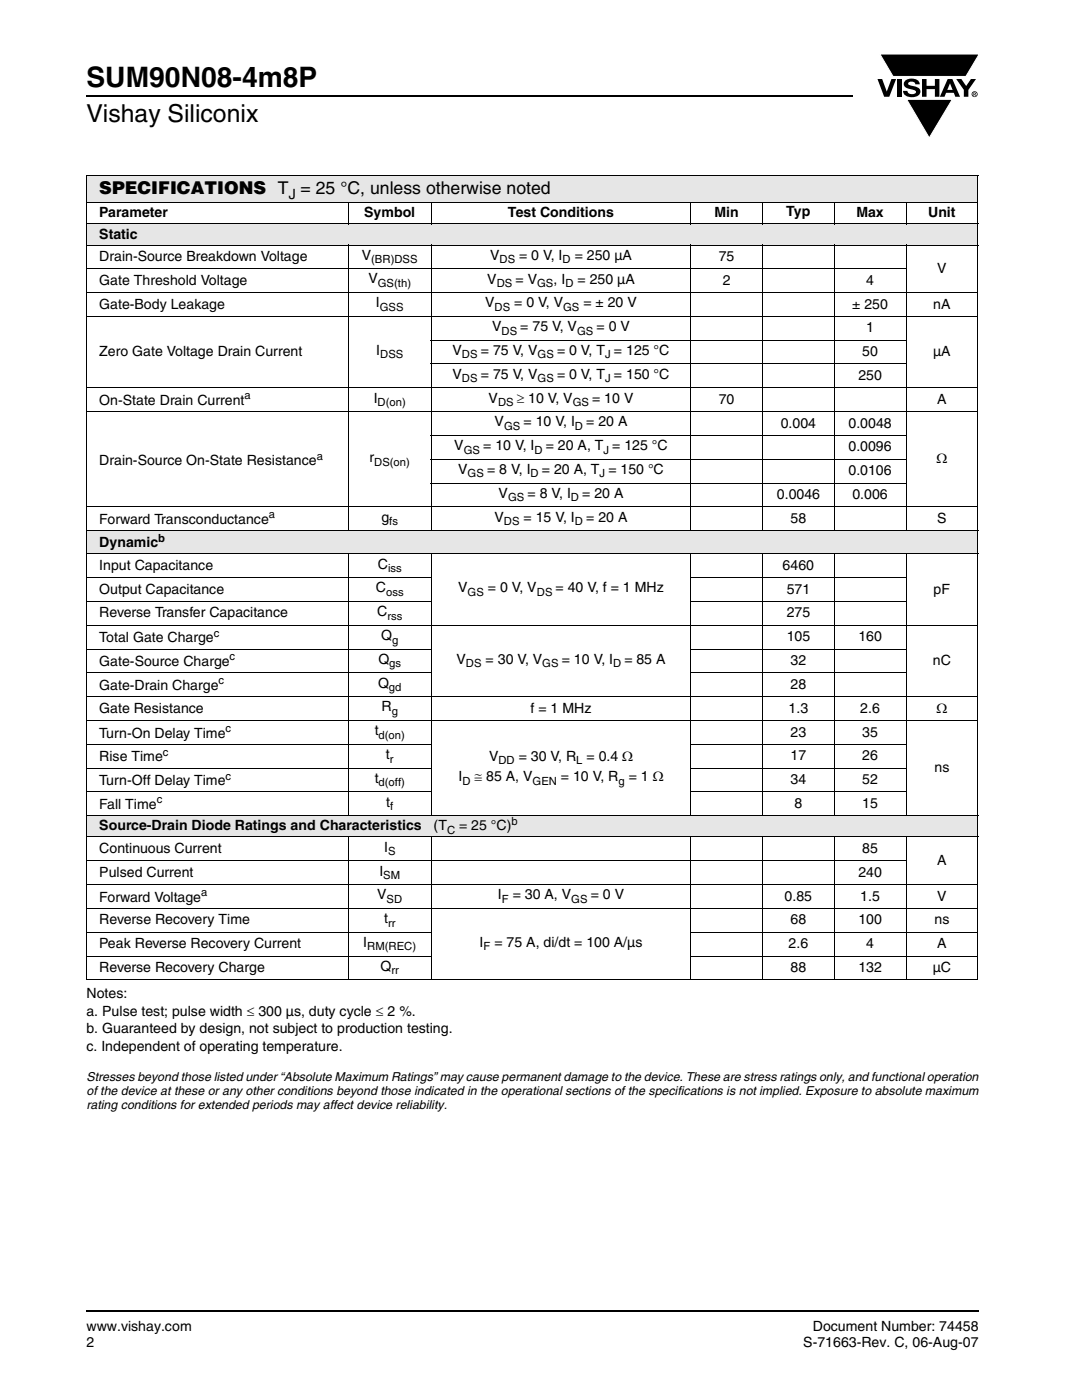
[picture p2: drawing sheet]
<svg xmlns="http://www.w3.org/2000/svg" width="216mm" height="279mm" viewBox="0 0 216 279" stroke-linecap="round" stroke-linejoin="round" font-family="sans-serif">
<defs><g id="words">
<text font-size="5.6" x="17.3" y="17.4">SUM90N08-4m8P</text>
<text font-size="4.9" x="17.3" y="24.4">Vishay Siliconix</text>
<text font-size="3.5" x="19.8" y="38.8">SPECIFICATIONS T = 25 °C, unless otherwise noted</text>
<g font-size="2.8">
<text x="57.6" y="39.7">J</text>
<text x="19.8" y="43.4">Parameter</text>
<text x="19.8" y="47.6">Static</text>
<text x="72.7" y="43.4">Symbol</text>
<text x="101.4" y="43.4">Test Conditions</text>
<text x="142.6" y="43.4">Min</text>
<text x="156.9" y="43">Typ</text>
<text x="170.9" y="43.4">Max</text>
<text x="185.2" y="43.4">Unit</text>
<text x="19.8" y="52.1">Drain-Source Breakdown Voltage</text>
<text x="72.2" y="51.8">V</text>
<text x="97.8" y="51.8">V</text>
<text x="103.6" y="51.8">= 0 V, I</text>
<text x="114.7" y="51.8">= 250 µA</text>
<text x="143.4" y="52.1">75</text>
<text x="19.8" y="56.9">Gate Threshold Voltage</text>
<text x="73.5" y="56.6">V</text>
<text x="97.2" y="56.6">V</text>
<text x="102.9" y="56.6">= V</text>
<text x="110.4" y="56.6">, I</text>
<text x="115.2" y="56.6">= 250 µA</text>
<text x="144.2" y="56.9">2</text>
<text x="172.8" y="56.9">4</text>
<text x="187" y="54.5">V</text>
<text x="19.8" y="61.6">Gate-Body Leakage</text>
<text x="75" y="61.3">I</text>
<text x="96.8" y="61.3">V</text>
<text x="102.6" y="61.3">= 0 V, V</text>
<text x="116.4" y="61.3">= ± 20 V</text>
<text x="170.1" y="61.6">± 250</text>
<text x="186.2" y="61.6">nA</text>
<text x="19.8" y="71.1">Zero Gate Voltage Drain Current</text>
<text x="75.1" y="70.8">I</text>
<text x="90.3" y="70.8">V</text>
<text x="95.9" y="70.8">= 75 V, V</text>
<text x="98.2" y="66.1">V</text>
<text x="103.8" y="66.1">= 75 V, V</text>
<text x="111.1" y="70.8">= 0 V, T = 125 °C</text>
<text x="119" y="66.1">= 0 V</text>
<text x="172.1" y="71.1">50</text>
<text x="172.8" y="66.4">1</text>
<text x="186.2" y="71.1">µA</text>
<text x="90.3" y="75.6">V</text>
<text x="95.9" y="75.6">= 75 V, V</text>
<text x="111.1" y="75.6">= 0 V, T = 150 °C</text>
<text x="171.3" y="75.8">250</text>
<text x="19.8" y="80.8">On-State Drain Current</text>
<text x="74.6" y="80.3">I</text>
<text x="97.5" y="80.3">V</text>
<text x="103.1" y="80.3">≥ 10 V, V</text>
<text x="118.2" y="80.3">= 10 V</text>
<text x="143.4" y="80.6">70</text>
<text x="187" y="80.6">A</text>
<text x="90.6" y="89.9">V</text>
<text x="96.4" y="89.9">= 10 V, I</text>
<text x="98.7" y="85.1">V</text>
<text x="104.5" y="85.1">= 10 V, I</text>
<text x="108.9" y="89.9">= 20 A, T = 125 °C</text>
<text x="117" y="85.1">= 20 A</text>
<text x="155.8" y="85.3">0.004</text>
<text x="169.3" y="85.3">0.0048</text>
<text x="19.8" y="92.9">Drain-Source On-State Resistance</text>
<text x="73.7" y="92.2">r</text>
<text x="91.4" y="94.6">V</text>
<text x="97.2" y="94.6">= 8 V, I</text>
<text x="108.1" y="94.6">= 20 A, T = 150 °C</text>
<text x="169.3" y="90.1">0.0096</text>
<text x="169.3" y="94.8">0.0106</text>
<text x="186.9" y="92.5">Ω</text>
<text x="99.5" y="99.3">V</text>
<text x="105.3" y="99.3">= 8 V, I</text>
<text x="116.2" y="99.3">= 20 A</text>
<text x="155" y="99.6">0.0046</text>
<text x="170.1" y="99.6">0.006</text>
<text x="19.8" y="104.6">Forward Transconductance</text>
<text x="76.1" y="104.1">g</text>
<text x="98.7" y="104.1">V</text>
<text x="104.5" y="104.1">= 15 V, I</text>
<text x="117" y="104.1">= 20 A</text>
<text x="157.8" y="104.4">58</text>
<text x="187" y="104.4">S</text>
<text x="19.8" y="109.2">Dynamic</text>
<text x="19.8" y="113.7">Input Capacitance</text>
<text x="75.4" y="113.5">C</text>
<text x="156.2" y="113.7">6460</text>
<text x="19.8" y="118.5">Output Capacitance</text>
<text x="75" y="118.2">C</text>
<text x="91.4" y="118.2">V</text>
<text x="97.3" y="118.2">= 0 V, V</text>
<text x="110.9" y="118.2">= 40 V, f = 1 MHz</text>
<text x="157" y="118.5">571</text>
<text x="186.3" y="118.5">pF</text>
<text x="19.8" y="123.2">Reverse Transfer Capacitance</text>
<text x="75.3" y="123">C</text>
<text x="157" y="123.2">275</text>
<text x="19.8" y="128.2">Total Gate Charge</text>
<text x="76.1" y="127.7">Q</text>
<text x="157" y="128">105</text>
<text x="171.3" y="128">160</text>
<text x="19.8" y="137.7">Gate-Drain Charge</text>
<text x="19.8" y="132.9">Gate-Source Charge</text>
<text x="75.4" y="137.2">Q</text>
<text x="75.5" y="132.5">Q</text>
<text x="91.1" y="132.5">V</text>
<text x="96.9" y="132.5">= 30 V, V</text>
<text x="112.1" y="132.5">= 10 V, I</text>
<text x="124.6" y="132.5">= 85 A</text>
<text x="157.8" y="137.5">28</text>
<text x="157.8" y="132.7">32</text>
<text x="186.1" y="132.7">nC</text>
<text x="19.8" y="142.2">Gate Resistance</text>
<text x="76.1" y="142">R</text>
<text x="105.9" y="142.2">f = 1 MHz</text>
<text x="157.4" y="142.2">1.3</text>
<text x="171.7" y="142.2">2.6</text>
<text x="186.9" y="142.2">Ω</text>
<text x="19.8" y="147.2">Turn-On Delay Time</text>
<text x="74.8" y="146.7">t</text>
<text x="157.8" y="147">23</text>
<text x="172.1" y="147">35</text>
<text x="19.8" y="152">Rise Time</text>
<text x="77" y="151.5">t</text>
<text x="91.5" y="155.9">I</text>
<text x="94.7" y="155.9">≅ 85 A, V</text>
<text x="97.6" y="151.8">V</text>
<text x="103.5" y="151.8">= 30 V, R</text>
<text x="111.9" y="155.9">= 10 V, R</text>
<text x="117" y="151.8">= 0.4 Ω</text>
<text x="125.5" y="155.9">= 1 Ω</text>
<text x="157.8" y="151.7">17</text>
<text x="172.1" y="151.7">26</text>
<text x="186.5" y="154.1">ns</text>
<text x="19.8" y="161.4">Fall Time</text>
<text x="19.8" y="156.7">Turn-Off Delay Time</text>
<text x="74.8" y="156.2">t</text>
<text x="77.1" y="161">t</text>
<text x="157.8" y="156.5">34</text>
<text x="158.5" y="161.2">8</text>
<text x="172.1" y="156.5">52</text>
<text x="172.1" y="161.2">15</text>
<text x="19.8" y="165.7">Source-Drain Diode Ratings and Characteristics</text>
<text x="86.5" y="165.7">(T</text>
<text x="91.6" y="165.7">= 25 °C)</text>
<text x="19.8" y="170.2">Continuous Current</text>
<text x="76.6" y="170">I</text>
<text x="172.1" y="170.2">85</text>
<text x="187" y="172.6">A</text>
<text x="19.8" y="175">Pulsed Current</text>
<text x="19.8" y="179.9">Forward Voltage</text>
<text x="75.3" y="179.5">V</text>
<text x="75.7" y="174.7">I</text>
<text x="99.4" y="179.5">I</text>
<text x="102.3" y="179.5">= 30 A, V</text>
<text x="117.9" y="179.5">= 0 V</text>
<text x="156.6" y="179.7">0.85</text>
<text x="171.3" y="175">240</text>
<text x="171.7" y="179.7">1.5</text>
<text x="187" y="179.7">V</text>
<text x="19.8" y="184.5">Reverse Recovery Time</text>
<text x="76.6" y="184.2">t</text>
<text x="157.8" y="184.5">68</text>
<text x="171.3" y="184.5">100</text>
<text x="186.5" y="184.5">ns</text>
<text x="19.8" y="189.2">Peak Reverse Recovery Current</text>
<text x="72.5" y="189">I</text>
<text x="95.7" y="189">I</text>
<text x="98.7" y="189">= 75 A, di/dt = 100 A/µs</text>
<text x="157.4" y="189.2">2.6</text>
<text x="172.8" y="189.2">4</text>
<text x="187" y="189.2">A</text>
<text x="19.8" y="194">Reverse Recovery Charge</text>
<text x="75.9" y="193.7">Q</text>
<text x="157.8" y="194">88</text>
<text x="171.3" y="194">132</text>
<text x="186.1" y="194">µC</text>
<text x="17.3" y="199.2">Notes:</text>
<text x="17.3" y="202.7">a. Pulse test; pulse width ≤ 300 µs, duty cycle ≤ 2 %.</text>
<text x="17.3" y="206.2">b. Guaranteed by design, not subject to production testing.</text>
<text x="17.3" y="209.8">c. Independent of operating temperature.</text>
<text x="17.3" y="265.6">www.vishay.com</text>
<text x="17.3" y="268.8">2</text>
<text x="160.3" y="268.8">S-71663-Rev. C, 06-Aug-07</text>
<text x="162.2" y="265.6">Document Number: 74458</text>
</g>
<g font-size="2.5">
<text x="17.3" y="215.8">Stresses beyond those listed under “Absolute Maximum Ratings” may cause permanent damage to the device. These are stress ratings only, and functional operation</text>
<text x="17.3" y="218.6">of the device at these or any other conditions beyond those indicated in the operational sections of the specifications is not implied. Exposure to absolute maximum</text>
<text x="17.3" y="221.4">rating conditions for extended periods may affect device reliability.</text>
</g>
<g font-size="2.2">
<text x="74.1" y="52.5">(BR)DSS</text>
<text x="99.7" y="52.5">DS</text>
<text x="112.3" y="52.5">D</text>
<text x="75.4" y="57.3">GS(th)</text>
<text x="99.1" y="57.3">DS</text>
<text x="107.2" y="57.3">GS</text>
<text x="112.8" y="57.3">D</text>
<text x="75.8" y="62">GSS</text>
<text x="98.7" y="62">DS</text>
<text x="112.4" y="62">GS</text>
<text x="75.9" y="71.5">DSS</text>
<text x="92.2" y="71.5">DS</text>
<text x="100.1" y="66.8">DS</text>
<text x="107.3" y="71.5">GS</text>
<text x="115.2" y="66.8">GS</text>
<text x="120.8" y="71.5">J</text>
<text x="92.2" y="76.3">DS</text>
<text x="107.3" y="76.3">GS</text>
<text x="120.8" y="76.3">J</text>
<text x="48.8" y="79.7">a</text>
<text x="75.4" y="81">D(on)</text>
<text x="99.4" y="81">DS</text>
<text x="114.3" y="81">GS</text>
<text x="100.6" y="85.8">GS</text>
<text x="114.7" y="85.8">D</text>
<text x="63.2" y="91.7">a</text>
<text x="74.7" y="92.9">DS(on)</text>
<text x="92.5" y="90.6">GS</text>
<text x="93.3" y="95.3">GS</text>
<text x="105.9" y="95.3">D</text>
<text x="106.6" y="90.6">D</text>
<text x="119.6" y="95.3">J</text>
<text x="120.4" y="90.6">J</text>
<text x="101.4" y="100.1">GS</text>
<text x="113.9" y="100.1">D</text>
<text x="53.6" y="103.4">a</text>
<text x="77.7" y="104.8">fs</text>
<text x="100.6" y="104.8">DS</text>
<text x="114.7" y="104.8">D</text>
<text x="31.6" y="108.1">b</text>
<text x="77" y="118.9">oss</text>
<text x="77.4" y="114.2">iss</text>
<text x="93.3" y="118.9">GS</text>
<text x="107.1" y="118.9">DS</text>
<text x="77.3" y="123.7">rss</text>
<text x="42.7" y="127.1">c</text>
<text x="45.8" y="131.8">c</text>
<text x="78.3" y="128.4">g</text>
<text x="43.6" y="136.6">c</text>
<text x="77.6" y="137.9">gd</text>
<text x="77.7" y="133.2">gs</text>
<text x="93" y="133.2">DS</text>
<text x="108.2" y="133.2">GS</text>
<text x="122.3" y="133.2">D</text>
<text x="78.2" y="142.7">g</text>
<text x="45" y="146.1">c</text>
<text x="75.5" y="147.4">d(on)</text>
<text x="32.5" y="150.8">c</text>
<text x="45" y="155.6">c</text>
<text x="77.8" y="152.2">r</text>
<text x="99.5" y="152.5">DD</text>
<text x="115" y="152.5">L</text>
<text x="31.3" y="160.3">c</text>
<text x="75.5" y="157">d(off)</text>
<text x="77.9" y="161.7">f</text>
<text x="92.3" y="156.6">D</text>
<text x="106.3" y="156.6">GEN</text>
<text x="123.4" y="156.6">g</text>
<text x="89.2" y="166.5">C</text>
<text x="102.1" y="164.6">b</text>
<text x="77.4" y="170.7">S</text>
<text x="40.2" y="178.8">a</text>
<text x="76.5" y="175.4">SM</text>
<text x="77.2" y="180.2">SD</text>
<text x="77.4" y="184.9">rr</text>
<text x="100.1" y="180.2">F</text>
<text x="114" y="180.2">GS</text>
<text x="73.3" y="189.7">RM(REC)</text>
<text x="96.5" y="189.7">F</text>
<text x="78.1" y="194.4">rr</text>
</g>
</g></defs>
<path d="M17.1 18.9h.2v.3h-.2zM17.1 261.5h.2v.4h-.2z" fill="#000"/>
<path d="M17.3 19.1h152.9M17.3 261.7h178.1" fill="none" stroke="#000" stroke-width=".36"/>
<path d="M175.1 10.7h20.4v17h-20.4z" fill="#fff"/>
<g fill="#000">
<path d="M175.1 15.8h.9l.9 2.5 1-2.5h.9l-1.4 3.5h-1zM175.6 10.8h19.8l-2.7 4.5h-14.5zM179 15.8h.9v3.5h-.9zM180.7 16.1a2.08 2.08 0 0 1 2.7 .3l.1 .4h-.9a.78 .78 0 0 0-.6-.5 .78 .78 0 0 0-.8 .4l.2 .3 1 .2a1.06 1.06 0 0 1 1.2 1 1.06 1.06 0 0 1-1 1.1 1.71 1.71 0 0 1-2.4-1.2h.9a.95 .95 0 0 0 .8 .7 .95 .95 0 0 0 .9-.4 1.29 1.29 0 0 0-1.2-.6 1.02 1.02 0 0 1-1.1-.6 1.02 1.02 0 0 1 .2-1.1zM184 15.8h.9v1.3h1.6v-1.3h.9v3.5h-.9v-1.5h-1.6v1.5h-.9zM180.9 19.8h9.1l-4.6 7.7zM190.8 15.8h1l1 1.4 .9-1.4h1l-1.5 2.2v1.3h-.9v-1.4z"/>
<path d="M189.6 16.6l-.6 1.3h1.1zM189.1 15.8h.9l1.6 3.5h-1l-.3-.8h-1.5l-.3 .8h-1z"/>
<path d="M194.4 18.6v.1h.2v-.1zM194.2 18.5h.5v.2l-.1 .1 .1 .3-.2-.3-.1 .3h-.2zM194 18.8a.45 .45 0 0 0 .9 0 .45 .45 0 0 0-.9 0zM193.9 18.8a.6 .6 0 0 1 1.2 0 .6 .6 0 0 1-1.2 0z"/>
</g>
<path d="M175.6 10.8h19.8l-2.7 4.5h-14.5zM180.9 19.8h9.1l-4.6 7.7z" fill="none" stroke="#fff" stroke-width=".2"/>
<g fill="#e6e6e6">
<path d="M17.3 34.9h177.8v5.5h-177.8z"/>
<path d="M17.3 44.7h177.8v4.2h-177.8z"/>
<path d="M17.3 105.9h177.8v4.6h-177.8z"/>
<path d="M17.3 162.8h177.8v4.2h-177.8z"/>
</g>
<g fill="none" stroke="#000" stroke-width=".2">
<path d="M17.2 34.9h178M17.3 35v9.6M195.1 35v9.6M17.2 40.4h120.6M17.2 44.7h178M17.2 48.9h178M17.2 53.7h163.7M17.2 58.4h178M17.3 44.7v4.1M17.3 49v56.8M69.5 40.3v4.4M69.5 48.8v57.2"/>
<path d="M86.1 40.3v4.4M86.1 48.8v57.2M137.8 40.3v4.4M137.8 48.8v57.2M137.9 40.4h42.8M152.2 40.3v4.4M152.2 48.8v57.2M166.5 40.3v4.4M166.5 48.8v57.2M180.8 40.3v4.4M180.8 48.8v57.2M180.9 40.4h14.3"/>
<path d="M195.1 44.7v4.1M195.1 49v56.8M17.2 63.1h178M17.2 77.4h178M86 67.9h94.9M86 72.6h94.9M17.2 82.1h178M86 86.9h94.9M86 91.7h94.9M86 96.4h94.9M17.2 101.2h178M17.2 105.9h178"/>
<path d="M17.2 110.5h178M17.2 115.3h68.9M17.3 106v4.4M17.3 110.6v52.1M69.5 110.4v52.5M86.1 110.4v52.5M137.8 115.3h43.1M137.8 110.4v52.5M152.2 110.4v52.5M166.5 110.4v52.5M180.8 110.4v52.5M195.1 106v4.4"/>
<path d="M195.1 110.6v52.1M17.2 120h68.9M17.2 124.8h178M17.2 129.5h68.9M17.2 134.3h68.9M17.2 139h178M137.8 120h43.1M137.8 129.5h43.1M137.8 134.3h43.1M17.2 143.8h178M17.2 148.5h68.9M17.2 153.3h68.9"/>
<path d="M17.2 158.1h68.9M137.8 148.5h43.1M137.8 153.3h43.1M137.8 158.1h43.1M17.2 162.8h178M17.2 167h178M17.2 171.8h163.7M17.2 176.5h178M17.3 162.9v4M17.3 167.1v28.4M69.5 166.9v28.7M86.1 166.9v28.7"/>
<path d="M137.8 166.9v28.7M152.2 166.9v28.7M166.5 166.9v28.7M180.8 166.9v28.7M195.1 162.9v4M195.1 167.1v28.4M17.2 181.3h178M17.2 186h68.9M17.2 190.8h68.9M17.2 195.5h120.6M137.8 186h57.4M137.8 190.8h57.4"/>
<path d="M137.9 195.5h42.8M180.9 195.5h14.3"/>
</g>
<use href="#words"/>
</svg>
